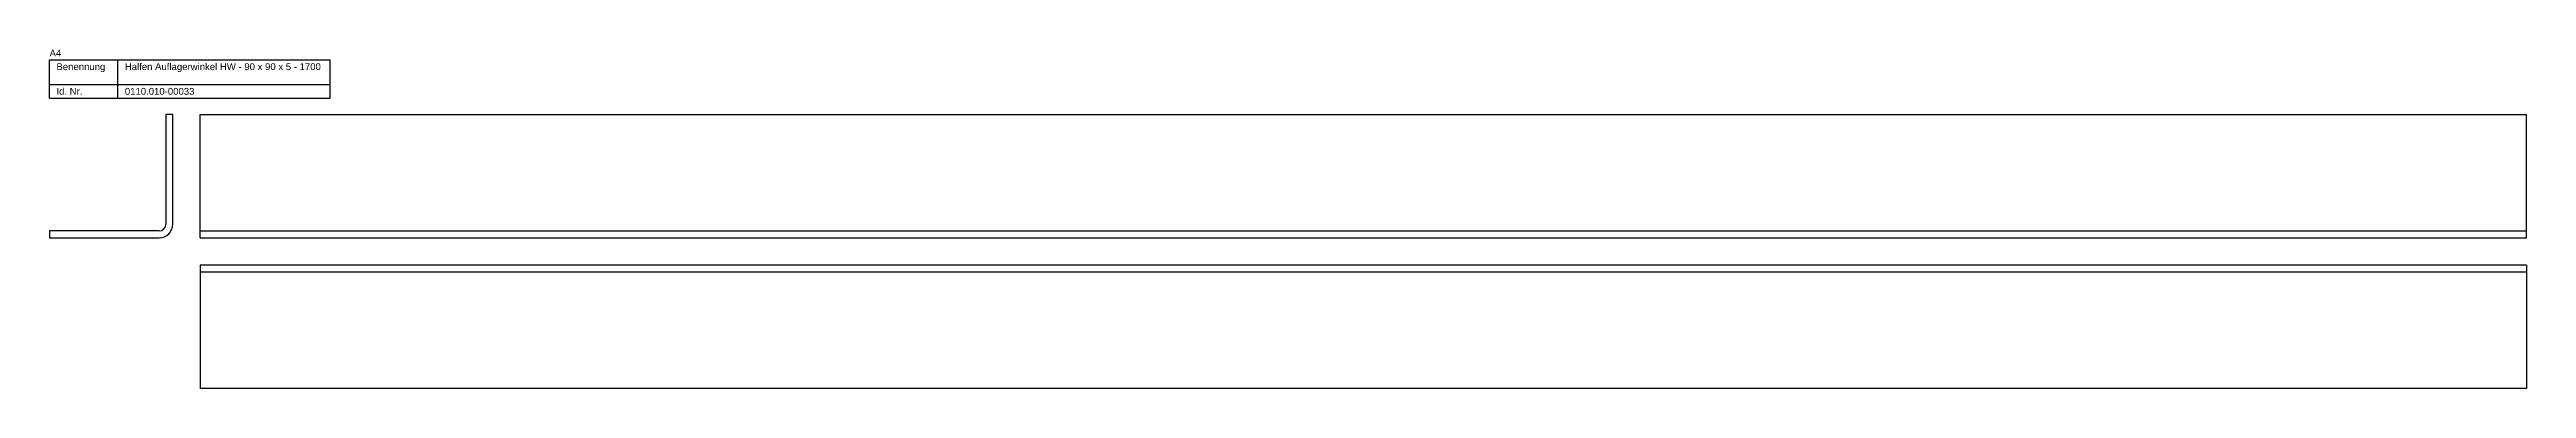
# Model space of a CAD drawing. Header units: millimetres. Extents: x 3 to 3458, y -4052 to 271.
# Drawn here: x 1148 to 2958, y -2302 to -2054 of the extents above; entities that cross this region are included whole.
import ezdxf

# ---------------------------------------------------------------- set-up
doc = ezdxf.new("R2010")
doc.units = ezdxf.units.MM
doc.layers.add('HALFEN-KONSOLANKER', color=2, linetype='CONTINUOUS')
doc.styles.add('ARIAL50', font='ARIAL.TTF', dxfattribs={"height": 5})

msp = doc.modelspace()

# ---------------------------------------------------------------- linework, layer by layer
at = {"layer": 'HALFEN-KONSOLANKER'}
for p, q in [((1148.4, -2061.8), (1353.4, -2061.8)), ((1148.4, -2089.8), (1148.4, -2061.8)), ((1198.4, -2089.8), (1198.4, -2061.8)), ((1353.4, -2089.8), (1353.4, -2061.8)), ((1148.4, -2079.8), (1353.4, -2079.8)), ((1148.4, -2089.8), (1353.4, -2089.8)), ((1233.4, -2101.8), (1233.4, -2181.8)), ((1238.4, -2101.8), (1233.4, -2101.8)), ((1238.4, -2181.8), (1238.4, -2101.8)), ((1258.4, -2101.8), (2958.4, -2101.8)), ((1258.4, -2191.8), (1258.4, -2101.8)), ((2958.4, -2191.8), (2958.4, -2101.8)), ((1228.4, -2186.8), (1148.4, -2186.8)), ((1148.4, -2186.8), (1148.4, -2191.8)), ((1258.4, -2186.8), (2958.4, -2186.8)), ((1148.4, -2191.8), (1228.4, -2191.8)), ((1258.4, -2191.8), (2958.4, -2191.8)), ((1258.4, -2211.8), (1258.4, -2301.8)), ((2958.4, -2211.8), (1258.4, -2211.8)), ((2958.4, -2216.8), (1258.4, -2216.8)), ((2958.4, -2211.8), (2958.4, -2301.8)), ((2958.4, -2301.8), (1258.4, -2301.8))]:
    msp.add_line(p, q, dxfattribs=at)
for radius in [10, 5]:
    msp.add_arc((1228.4, -2181.8), radius, 270, 0, dxfattribs=at)

# ---------------------------------------------------------------- texts
at = {"layer": 'HALFEN-KONSOLANKER', "style": 'ARIAL50'}
for s, p in [('A4', (1148.4, -2059.3)), ('Benennung', (1153.4, -2069.3)), ('Halfen Auflagerwinkel HW - 90 x 90 x 5 - 1700', (1203.4, -2069.3)), ('Id. Nr.', (1153.4, -2087.3)), ('0110.010-00033', (1203.4, -2087.3))]:
    msp.add_text(s, height=5, dxfattribs=at).set_placement(p)

doc.saveas('drawing.dxf')
